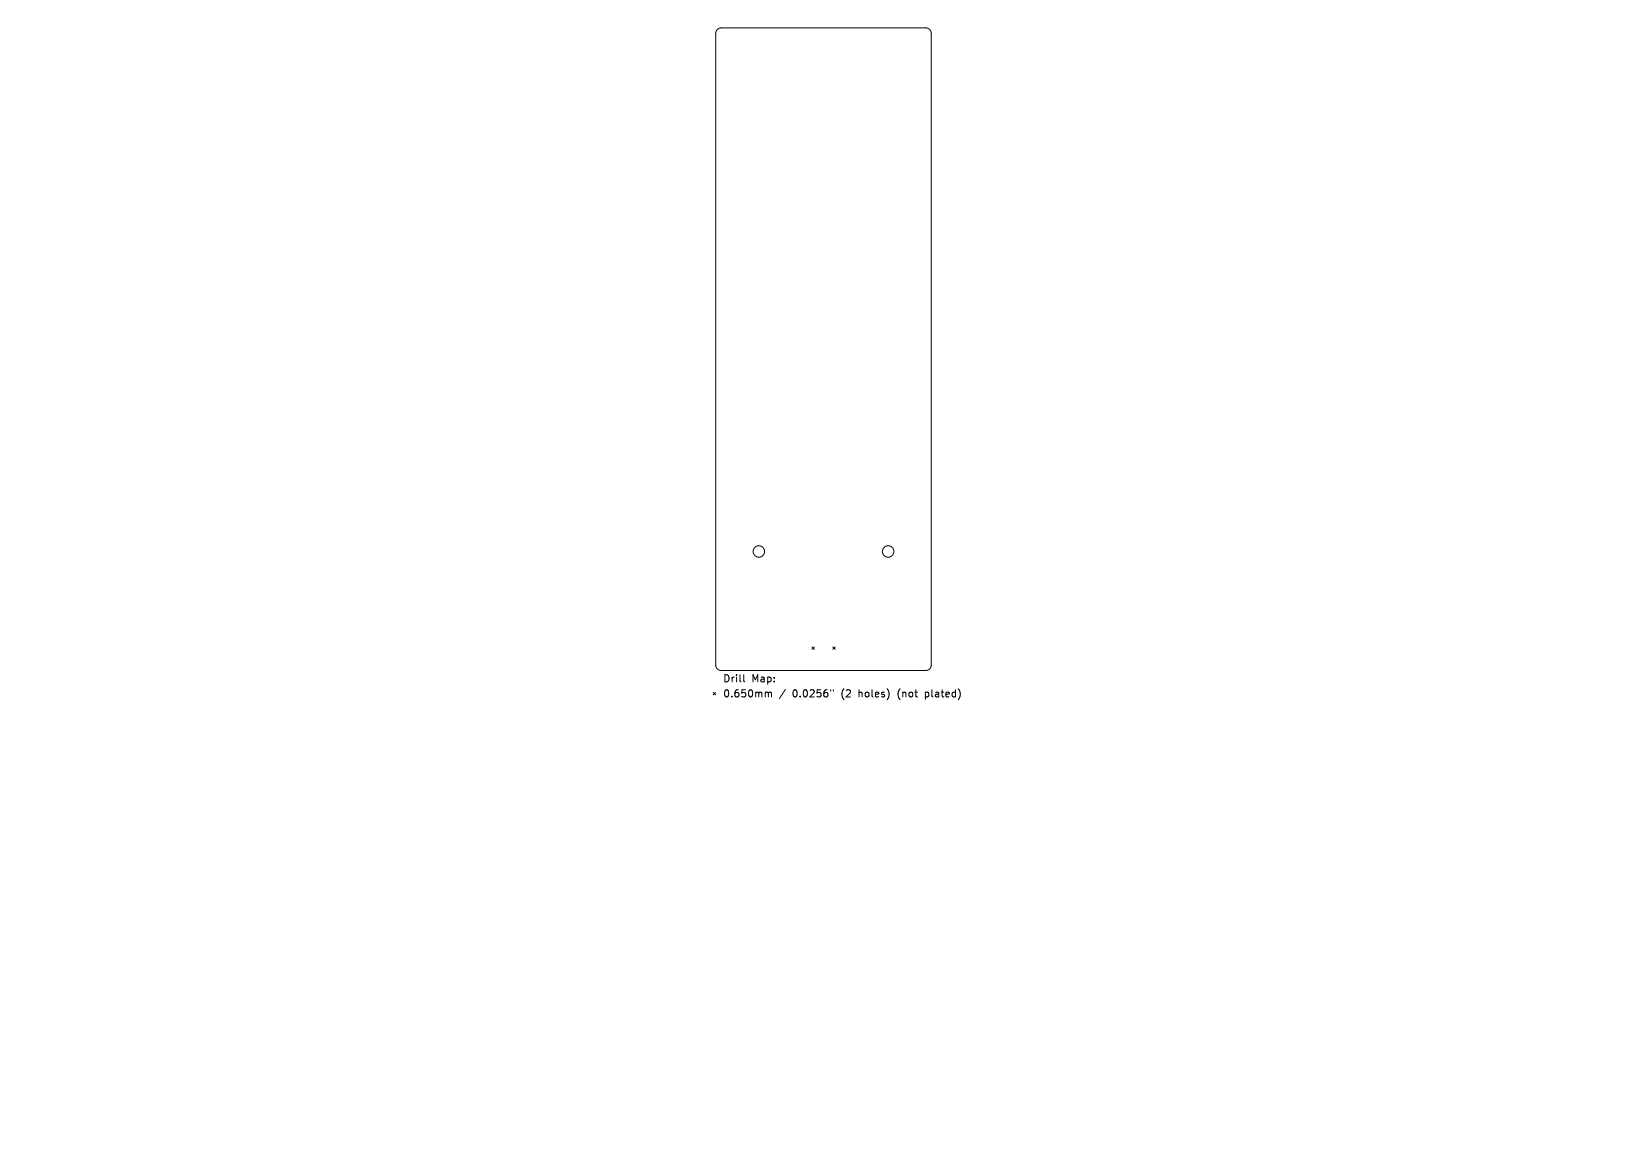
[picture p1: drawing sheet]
<svg xmlns="http://www.w3.org/2000/svg" width="297mm" height="210mm" viewBox="0 0 297 210" stroke-linecap="round" stroke-linejoin="round" font-family="sans-serif">
<defs><g id="words">
<g font-size="1.8">
<text x="130.3" y="123.2">Drill</text>
<text x="130.3" y="126">0.650mm</text>
<text x="135.5" y="123.2">Map:</text>
<text x="142.8" y="126">0.0256&quot;</text>
<text x="151.6" y="126">(2</text>
<text x="154.8" y="126">holes)</text>
<text x="161.9" y="126">(not</text>
<text x="166.9" y="126">plated)</text>
</g>
</g></defs>
<g fill="none" stroke="#000" stroke-width=".18">
<path d="M129.4 5.3l.6-.3h37a.97 .97 0 0 1 .9 1v114a.97 .97 0 0 1-.9 1h-37a.97 .97 0 0 1-.9-1v-114zM146.4 116.7l.5 .4M146.9 116.7l-.5 .4M150.2 116.7l.4 .4M150.6 116.7l-.4 .4M128.6 124.9l.4 .5M129 124.9l-.4 .5M134.1 121.7v1.1l.2 .2M138.2 124.9l.4 .2M138.6 125.1l.1-.2h.4v.8M138.6 125.1v.6M141.6 124.4l-1.1 1.7"/>
<path d="M149.8 124.4v.3M150.3 124.4v.3M160.2 124.5l.1 .6-.1 .9M172.9 124.3a1.52 1.52 0 0 1 0 1.9"/>
<circle cx="136.8" cy="99.5" r="1.04"/>
<circle cx="160.2" cy="99.5" r="1.04"/>
</g>
<use href="#words"/>
</svg>
